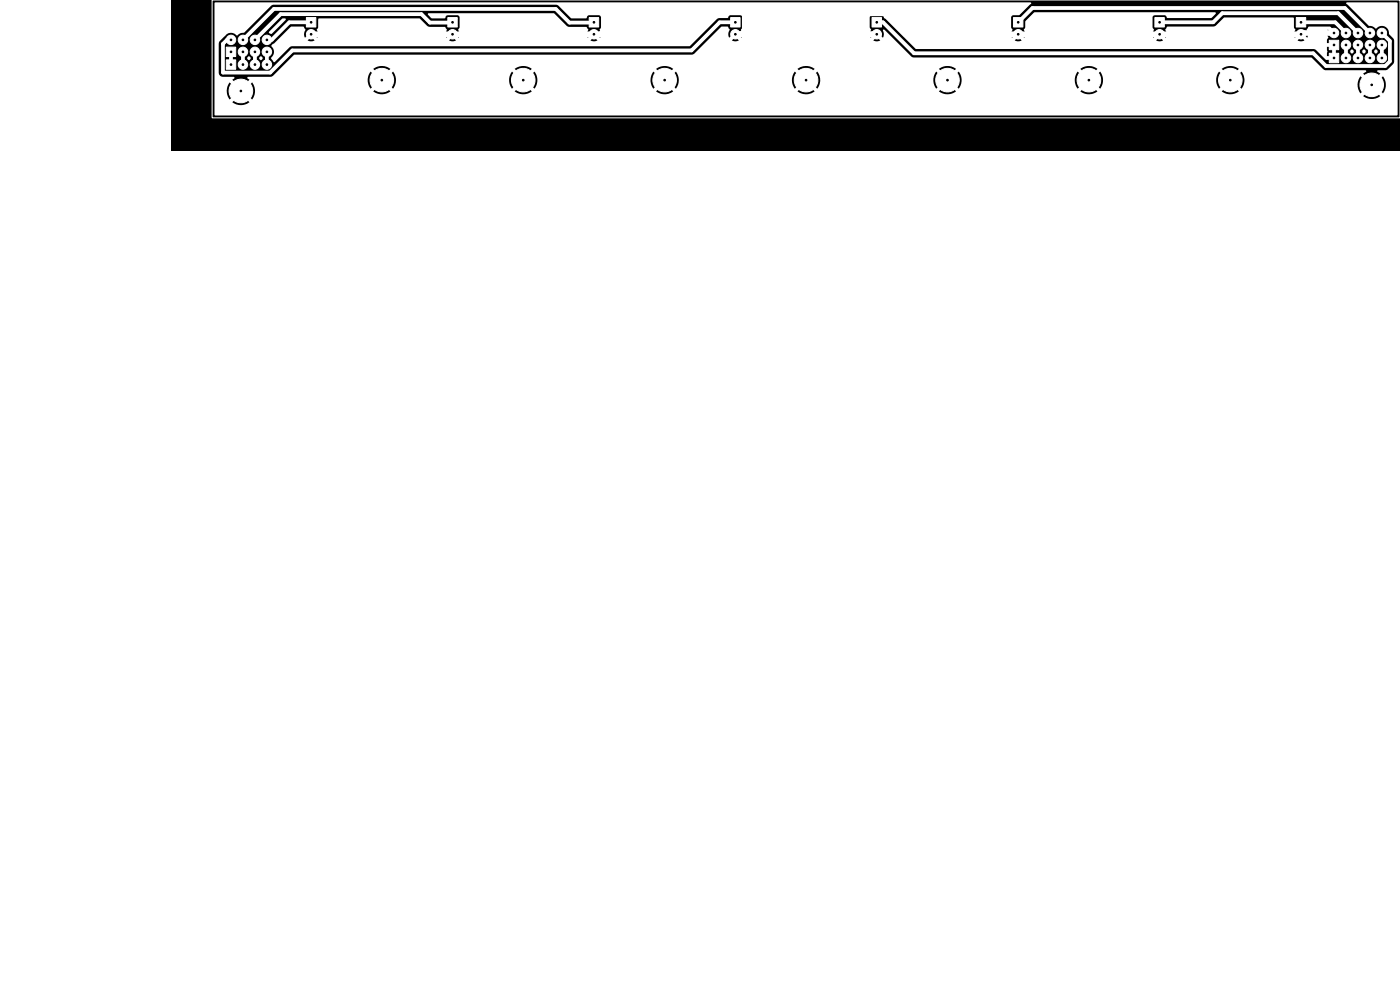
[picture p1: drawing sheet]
<svg xmlns="http://www.w3.org/2000/svg" width="297mm" height="210mm" viewBox="0 0 297 210" stroke-linecap="round" stroke-linejoin="round" font-family="sans-serif">
<path d="M36.3 -.1h260.8v32h-260.8z" fill="#000"/>
<path d="M45 0h252v25h-252z" fill="none" stroke="#fff" stroke-width=".21"/>
<g fill="#fff" stroke="#fff" stroke-width=".21">
<path d="M48 12.7h2v2h-2z"/>
<path d="M282 11.3h2v2h-2z"/>
<path d="M155 3.7h2v2h-2z"/>
<path d="M65 3.7h2v2h-2z"/>
<path d="M125 3.7h2v2h-2z"/>
<path d="M215 3.7h2v2h-2z"/>
<path d="M95 3.7h2v2h-2z"/>
<path d="M185 3.7h2v2h-2z"/>
<path d="M275 3.7h2v2h-2z"/>
<path d="M245 3.7h2v2h-2z"/>
<path d="M282 8.5h2v2h-2z"/>
<path d="M48 10h2v2h-2z"/>
<circle cx="49" cy="13.7" r=".17"/>
<circle cx="51.5" cy="13.7" r=".17"/>
<circle cx="54.1" cy="13.7" r=".17"/>
<circle cx="56.6" cy="13.7" r=".17"/>
<circle cx="283" cy="12.3" r=".18"/>
<circle cx="285.5" cy="12.3" r=".18"/>
<circle cx="288.1" cy="12.3" r=".18"/>
<circle cx="290.6" cy="12.3" r=".18"/>
<circle cx="293.2" cy="12.3" r=".18"/>
<circle cx="141" cy="17" r=".17"/>
<circle cx="201" cy="17" r=".17"/>
<circle cx="291" cy="18" r=".18"/>
<circle cx="156" cy="4.7" r=".17"/>
<circle cx="156" cy="7.3" r=".17"/>
<circle cx="111" cy="17" r=".17"/>
<circle cx="261" cy="17" r=".18"/>
<circle cx="171" cy="17" r=".17"/>
<circle cx="66" cy="4.7" r=".17"/>
<circle cx="66" cy="7.3" r=".17"/>
<circle cx="126" cy="4.7" r=".17"/>
<circle cx="126" cy="7.3" r=".17"/>
<circle cx="216" cy="4.7" r=".18"/>
<circle cx="216" cy="7.3" r=".18"/>
<circle cx="96" cy="4.7" r=".18"/>
<circle cx="96" cy="7.3" r=".18"/>
<circle cx="231" cy="17" r=".17"/>
<circle cx="186" cy="4.7" r=".17"/>
<circle cx="186" cy="7.3" r=".17"/>
<circle cx="276" cy="4.7" r=".18"/>
<circle cx="276" cy="7.3" r=".18"/>
<circle cx="246" cy="4.7" r=".17"/>
<circle cx="246" cy="7.3" r=".17"/>
<circle cx="81" cy="17" r=".17"/>
<circle cx="51.1" cy="19.3" r=".17"/>
<circle cx="283" cy="9.5" r=".18"/>
<circle cx="283" cy="7" r=".18"/>
<circle cx="285.5" cy="9.5" r=".18"/>
<circle cx="285.5" cy="7" r=".18"/>
<circle cx="288.1" cy="9.5" r=".18"/>
<circle cx="288.1" cy="7" r=".18"/>
<circle cx="290.6" cy="9.5" r=".18"/>
<circle cx="290.6" cy="7" r=".18"/>
<circle cx="293.2" cy="9.5" r=".18"/>
<circle cx="293.2" cy="7" r=".18"/>
<circle cx="49" cy="11" r=".17"/>
<circle cx="49" cy="8.5" r=".17"/>
<circle cx="51.5" cy="11" r=".17"/>
<circle cx="51.5" cy="8.5" r=".17"/>
<circle cx="54.1" cy="11" r=".17"/>
<circle cx="54.1" cy="8.5" r=".17"/>
<circle cx="56.6" cy="11" r=".17"/>
<circle cx="56.6" cy="8.5" r=".17"/>
<circle cx="51.5" cy="13.7" r="1"/>
<circle cx="54.1" cy="13.7" r="1"/>
<circle cx="56.6" cy="13.7" r="1"/>
<circle cx="285.5" cy="12.3" r="1"/>
<circle cx="288.1" cy="12.3" r="1"/>
<circle cx="290.6" cy="12.3" r="1"/>
<circle cx="293.2" cy="12.3" r="1"/>
<circle cx="141" cy="17" r="2.5"/>
<circle cx="201" cy="17" r="2.5"/>
<circle cx="291" cy="18" r="2.5"/>
<circle cx="156" cy="7.3" r="1"/>
<circle cx="111" cy="17" r="2.5"/>
<circle cx="261" cy="17" r="2.5"/>
<circle cx="171" cy="17" r="2.5"/>
<circle cx="66" cy="7.3" r="1"/>
<circle cx="126" cy="7.3" r="1"/>
<circle cx="216" cy="7.3" r="1"/>
<circle cx="96" cy="7.3" r="1"/>
<circle cx="231" cy="17" r="2.5"/>
<circle cx="186" cy="7.3" r="1"/>
<circle cx="276" cy="7.3" r="1"/>
<circle cx="246" cy="7.3" r="1"/>
<circle cx="81" cy="17" r="2.5"/>
<circle cx="51.1" cy="19.3" r="2.5"/>
<circle cx="283" cy="7" r="1"/>
<circle cx="285.5" cy="9.5" r="1"/>
<circle cx="285.5" cy="7" r="1"/>
<circle cx="288.1" cy="9.5" r="1"/>
<circle cx="288.1" cy="7" r="1"/>
<circle cx="290.6" cy="9.5" r="1"/>
<circle cx="290.6" cy="7" r="1"/>
<circle cx="293.2" cy="9.5" r="1"/>
<circle cx="293.2" cy="7" r="1"/>
<circle cx="49" cy="8.5" r="1"/>
<circle cx="51.5" cy="11" r="1"/>
<circle cx="51.5" cy="8.5" r="1"/>
<circle cx="54.1" cy="11" r="1"/>
<circle cx="54.1" cy="8.5" r="1"/>
<circle cx="56.6" cy="11" r="1"/>
<circle cx="56.6" cy="8.5" r="1"/>
</g>
<g fill="none" stroke="#fff" stroke-width=".8">
<path d="M49 11v2.7M51.5 11v2.7M54.1 11v2.7M56.6 11v2.7M66 4.7h-4.6l-3.8 3.8h-1M96 4.7l-4.8 .1-1.8-1.8h-29.9l-5.4 5.5M126 4.7l-5.2 .1-2.9-2.9h-59.8l-6.6 6.6M156 4.7h-3.3l-6 6h-84.7l-4.7 4.7h-10v-6.1l.8-.8h.9M186 4.7h1.3l6.6 6.6h84.7l2.7 2.7h12.6l1-1v-4.3l-1.7-1.7M216 4.7l3-3h66.3l5.3 5.3M246 4.7h11.4l1.9-1.9h24.6l4.2 4.2M276 4.7h7.3l2.2 2.3"/>
<path d="M285.5 9.5v2.8M288.1 9.5v2.8M290.6 9.5v2.8M293.2 9.5v2.8"/>
</g>
<path d="M66 7.3h61.4l5.2-5.2h24.5l.9 .9v3.5l-.7 .8M156 7.3h30M283 7h-6.7l-.3 .3h-83.9l-4.4-4.5h-3.6l-1.3 1.3v3.2" fill="none" stroke="#fff" stroke-width="1.2"/>
<g fill="#fff">
<path d="M45.5 .6l173.1-.1a.26 .26 0 0 1 .2 .3 .26 .26 0 0 1-.3 .2l-2.3 2.2h-1.2l-.4 .2-.1 .3 .1 2.3a.46 .46 0 0 1 0 .8l-.1 .7 .2 .5 .9-.9a.4 .4 0 0 0 .4 .6 .4 .4 0 0 0 .4-.6l.9 .9a1.91 1.91 0 0 0-.1-1.8l.3-.4v-1.3l2-1.9h38.2l.2 .2-1 1h-9.2l-.6-.6h-2.2l-.4 .4 .1 2.4a.46 .46 0 0 1 0 .8l-.1 .7 .2 .5 .9-.9a.4 .4 0 0 0 .4 .6 .4 .4 0 0 0 .4-.6l.9 .9a1.91 1.91 0 0 0-.1-1.8l.5-.6h9.9l2.2-1.9h14.5l.2 .2v1.9l.3 .5a1.57 1.57 0 0 0-.1 1.7l.9-.9a.4 .4 0 0 0 .4 .6 .4 .4 0 0 0 .4-.6l.9 .9a1.91 1.91 0 0 0-.1-1.8l.5-.6h4.4l1.1 1a.4 .4 0 0 0-.5 .1 .4 .4 0 0 0-.1 .5l-.9-.9a1.91 1.91 0 0 0 .1 1.8l-.3 .5h-4.8l-.7-.8-.7 .8h-28.6l-.7-.8-.7 .8h-28.6l-.7-.8-.7 .8 .6 .2 .8-.2h28.6l.6 .2 .8-.2h28.6l.6 .2 .8-.2h4.8v.5l1.3 .1a.4 .4 0 0 0-.1 .6 .4 .4 0 0 0 .7-.1v2.5l-.2-.3h-.6v-2h-1.1l.1 1.1-.1 .9h1.4a.4 .4 0 0 0-.3 .4 .4 .4 0 0 0 .3 .4h-1.6l-2.1-2.1-.5-.2h-84.3l-6.8-6.6-.2-.4-.3-.2h-2.1l-.4 .3-.1 2.3 .3 .5-.3 1h-27l-.3-1 .3-.5-.1-2.3-.3-.3h-2.1l-.4 .2-.2 .4h-1.8l-.5 .2-4.5 4.6h-20.9l-.7-.8-.7 .8h-28.6l-.7-.8-.7 .8h-28.6l-.7-.8-.7 .8 .6 .2 .8-.2h28.6l.6 .2 .8-.2h28.6l.6 .2 .8-.2h20.9l-1.4 1.2h-84.3l-.4 .2-3.2 3.2h-.3l-.5-.9a1.7 1.7 0 0 0 .1-2.6l4.1-4 2.6-.1 .3 .4a.46 .46 0 0 1 0 .8l-.1 .7 .2 .5 .9-.9a.4 .4 0 0 0 .4 .6 .4 .4 0 0 0 .4-.6l.9 .9a1.91 1.91 0 0 0-.1-1.8l.3-.4v-1.7l.2-.2h21.2l2 1.8h3.4l.3 .3a.46 .46 0 0 1 0 .8l-.1 .7 .2 .5 .9-.9a.4 .4 0 0 0 .4 .6 .4 .4 0 0 0 .4-.6l.9 .9a1.91 1.91 0 0 0-.1-1.8l.3-.4v-2.1l-.3-.4-2.3-.1-.6 .7h-2.6l-.9-.8v-.2l26.6-.1 3 2.8 3.9 .1 .3 .3a.46 .46 0 0 1 0 .8l-.1 .7 .2 .5 .9-.9a.4 .4 0 0 0 .4 .6 .4 .4 0 0 0 .4-.6l.9 .9a1.91 1.91 0 0 0-.1-1.8l.3-.4v-2.1l-.3-.4-2.3-.1-.6 .7h-3.1l-2.7-2.7-.5-.2h-60l-.5 .2-5.7 5.7-.9 .2-.7 .4a1.64 1.64 0 0 0-2.6 .3l-1 .9-.2 .5v6.3l.2 .5 .4 .3h2.6l.1 .3-.4 .3 1.2 1.3-.5 .5-1.3-1.2a2.98 2.98 0 0 0 0 3.6l1.3-1.2 .5 .5-1.2 1.3a3 3 0 0 0 3.6 0l-1.2-1.3 .5-.5 1.3 1.2 .1-.1a2.99 2.99 0 0 0-.1-3.5l-1.3 1.2-.5-.5 1.2-1.3-.4-.3 .1-.3 5.2-.1 4.7-4.6h84.3l.5-.2 5.7-5.7h1.4l.4 .6a1.57 1.57 0 0 0-.1 1.7l.9-.9a.4 .4 0 0 0 .4 .6 .4 .4 0 0 0 .4-.6l.9 .9 .2-.7h27l.2 .7 .9-.9a.4 .4 0 0 0 .4 .6 .4 .4 0 0 0 .4-.6l.9 .9a1.7 1.7 0 0 0 0-1.6l.1-.1h.2l2.3 2.3h-3.2l-.7-.8-.7 .8h-28.6l-.7-.8-.7 .8 .6 .2 .8-.2h28.6l.6 .2 .8-.2h3.2l3.4 3.4 .5 .2h84.3l2.9 2.7h8.7l.1 .3-.6 .4 1.2 1.3-.5 .5-1.3-1.2-.4 .8h-24.2l-.2-1-.4-.8-1.3 1.2-.5-.5 1.2-1.3a3 3 0 0 0-3.6 0l1.2 1.3-.5 .5-1.3-1.2-.4 .8-.2 1h-24l-.2-1-.4-.8-1.3 1.2-.5-.5 1.2-1.3a3 3 0 0 0-3.6 0l1.2 1.3-.5 .5-1.3-1.2-.4 .8-.2 1h-24l-.2-1-.4-.8-1.3 1.2-.5-.5 1.2-1.3a3 3 0 0 0-3.6 0l1.2 1.3-.5 .5-1.3-1.2-.4 .8-.2 1h-24l-.2-1-.4-.8-1.3 1.2-.5-.5 1.2-1.3a3 3 0 0 0-3.6 0l1.2 1.3-.5 .5-1.3-1.2-.4 .8-.2 1h-24l-.2-1-.4-.8-1.3 1.2-.5-.5 1.2-1.3a3 3 0 0 0-3.6 0l1.2 1.3-.5 .5-1.3-1.2-.4 .8-.2 1h-24l-.2-1-.4-.8-1.3 1.2-.5-.5 1.2-1.3a3 3 0 0 0-3.6 0l1.2 1.3-.5 .5-1.3-1.2-.4 .8-.2 1h-24l-.2-1-.4-.8-1.3 1.2-.5-.5 1.2-1.3a3 3 0 0 0-3.6 0l1.2 1.3-.5 .5-1.3-1.2-.1 .1a2.99 2.99 0 0 0 .1 3.5l1.3-1.2 .5 .5-1.2 1.3a3 3 0 0 0 3.6 0l-1.2-1.3 .5-.5 1.3 1.2 .4-.8 .2-1h24l.2 1 .4 .8 1.3-1.2 .5 .5-1.2 1.3a3 3 0 0 0 3.6 0l-1.2-1.3 .5-.5 1.3 1.2 .4-.8 .2-1h24l.2 1 .4 .8 1.3-1.2 .5 .5-1.2 1.3a3 3 0 0 0 3.6 0l-1.2-1.3 .5-.5 1.3 1.2 .4-.8 .2-1h24l.2 1 .4 .8 1.3-1.2 .5 .5-1.2 1.3a3 3 0 0 0 3.6 0l-1.2-1.3 .5-.5 1.3 1.2 .4-.8 .2-1h24l.2 1 .4 .8 1.3-1.2 .5 .5-1.2 1.3a3 3 0 0 0 3.6 0l-1.2-1.3 .5-.5 1.3 1.2 .4-.8 .2-1h24l.2 1 .4 .8 1.3-1.2 .5 .5-1.2 1.3a3 3 0 0 0 3.6 0l-1.2-1.3 .5-.5 1.3 1.2 .4-.8 .2-1h24l.2 1 .4 .8 1.3-1.2 .5 .5-1.2 1.3a3 3 0 0 0 3.6 0l-1.2-1.3 .5-.5 1.3 1.2 .4-.8 .2-1h24.2a2.98 2.98 0 0 0 .4 2.8l1.3-1.2 .5 .5-1.2 1.3a3 3 0 0 0 3.6 0l-1.2-1.3 .5-.5 1.3 1.2 .1-.1a2.99 2.99 0 0 0-.1-3.5l-1.3 1.2-.5-.5 1.2-1.3-.6-.4v-.2l2.1-.2 1.4-1.5 .1-4.7-.2-.5-.9-.8a1.59 1.59 0 0 0-.9-1.7 1.59 1.59 0 0 0-1.9 .5l-.7-.5-.9-.2-4.6-4.5a.2 .2 0 0 1-.1-.2 .2 .2 0 0 1 .2-.2h10.5l.2 .1v23.7l-.1 .2h-250.7l-.2-.2z"/>
<path d="M57.1 6.7l2.8-2.7h.7v.2l-2.9 3-.6-.2z"/>
<circle cx="286.8" cy="10.9" r=".4"/>
<circle cx="289.4" cy="10.9" r=".4"/>
<circle cx="291.9" cy="10.9" r=".4"/>
<circle cx="52.8" cy="12.3" r=".38"/>
<circle cx="55.4" cy="12.3" r=".38"/>
</g>
<g fill="#000" stroke="#000" stroke-width=".21">
<circle cx="49" cy="13.7" r=".17"/>
<circle cx="49" cy="8.5" r=".17"/>
<circle cx="49" cy="11" r=".17"/>
<circle cx="51.1" cy="19.3" r=".17"/>
<circle cx="51.5" cy="8.5" r=".17"/>
<circle cx="51.5" cy="13.7" r=".17"/>
<circle cx="51.5" cy="11" r=".17"/>
<circle cx="54.1" cy="11" r=".17"/>
<circle cx="54.1" cy="8.5" r=".17"/>
<circle cx="54.1" cy="13.7" r=".17"/>
<circle cx="56.6" cy="11" r=".17"/>
<circle cx="56.6" cy="8.5" r=".17"/>
<circle cx="56.6" cy="13.7" r=".17"/>
<circle cx="66" cy="7.3" r=".17"/>
<circle cx="66" cy="4.7" r=".17"/>
<circle cx="81" cy="17" r=".17"/>
<circle cx="96" cy="4.7" r=".18"/>
<circle cx="96" cy="7.3" r=".18"/>
<circle cx="111" cy="17" r=".17"/>
<circle cx="126" cy="4.7" r=".17"/>
<circle cx="126" cy="7.3" r=".17"/>
<circle cx="141" cy="17" r=".17"/>
<circle cx="156" cy="7.3" r=".17"/>
<circle cx="156" cy="4.7" r=".17"/>
<circle cx="171" cy="17" r=".17"/>
<circle cx="186" cy="4.7" r=".17"/>
<circle cx="186" cy="7.3" r=".17"/>
<circle cx="201" cy="17" r=".17"/>
<circle cx="216" cy="4.7" r=".18"/>
<circle cx="216" cy="7.3" r=".18"/>
<circle cx="231" cy="17" r=".17"/>
<circle cx="246" cy="4.7" r=".17"/>
<circle cx="246" cy="7.3" r=".17"/>
<circle cx="261" cy="17" r=".18"/>
<circle cx="276" cy="7.3" r=".18"/>
<circle cx="276" cy="4.7" r=".18"/>
<circle cx="283" cy="9.5" r=".18"/>
<circle cx="283" cy="7" r=".18"/>
<circle cx="283" cy="12.3" r=".18"/>
<circle cx="285.5" cy="9.5" r=".18"/>
<circle cx="285.5" cy="7" r=".18"/>
<circle cx="285.5" cy="12.3" r=".18"/>
<circle cx="288.1" cy="9.5" r=".18"/>
<circle cx="288.1" cy="7" r=".18"/>
<circle cx="288.1" cy="12.3" r=".18"/>
<circle cx="290.6" cy="9.5" r=".18"/>
<circle cx="290.6" cy="7" r=".18"/>
<circle cx="290.6" cy="12.3" r=".18"/>
<circle cx="291" cy="18" r=".18"/>
<circle cx="293.2" cy="12.3" r=".18"/>
<circle cx="293.2" cy="9.5" r=".18"/>
<circle cx="293.2" cy="7" r=".18"/>
</g>
</svg>
